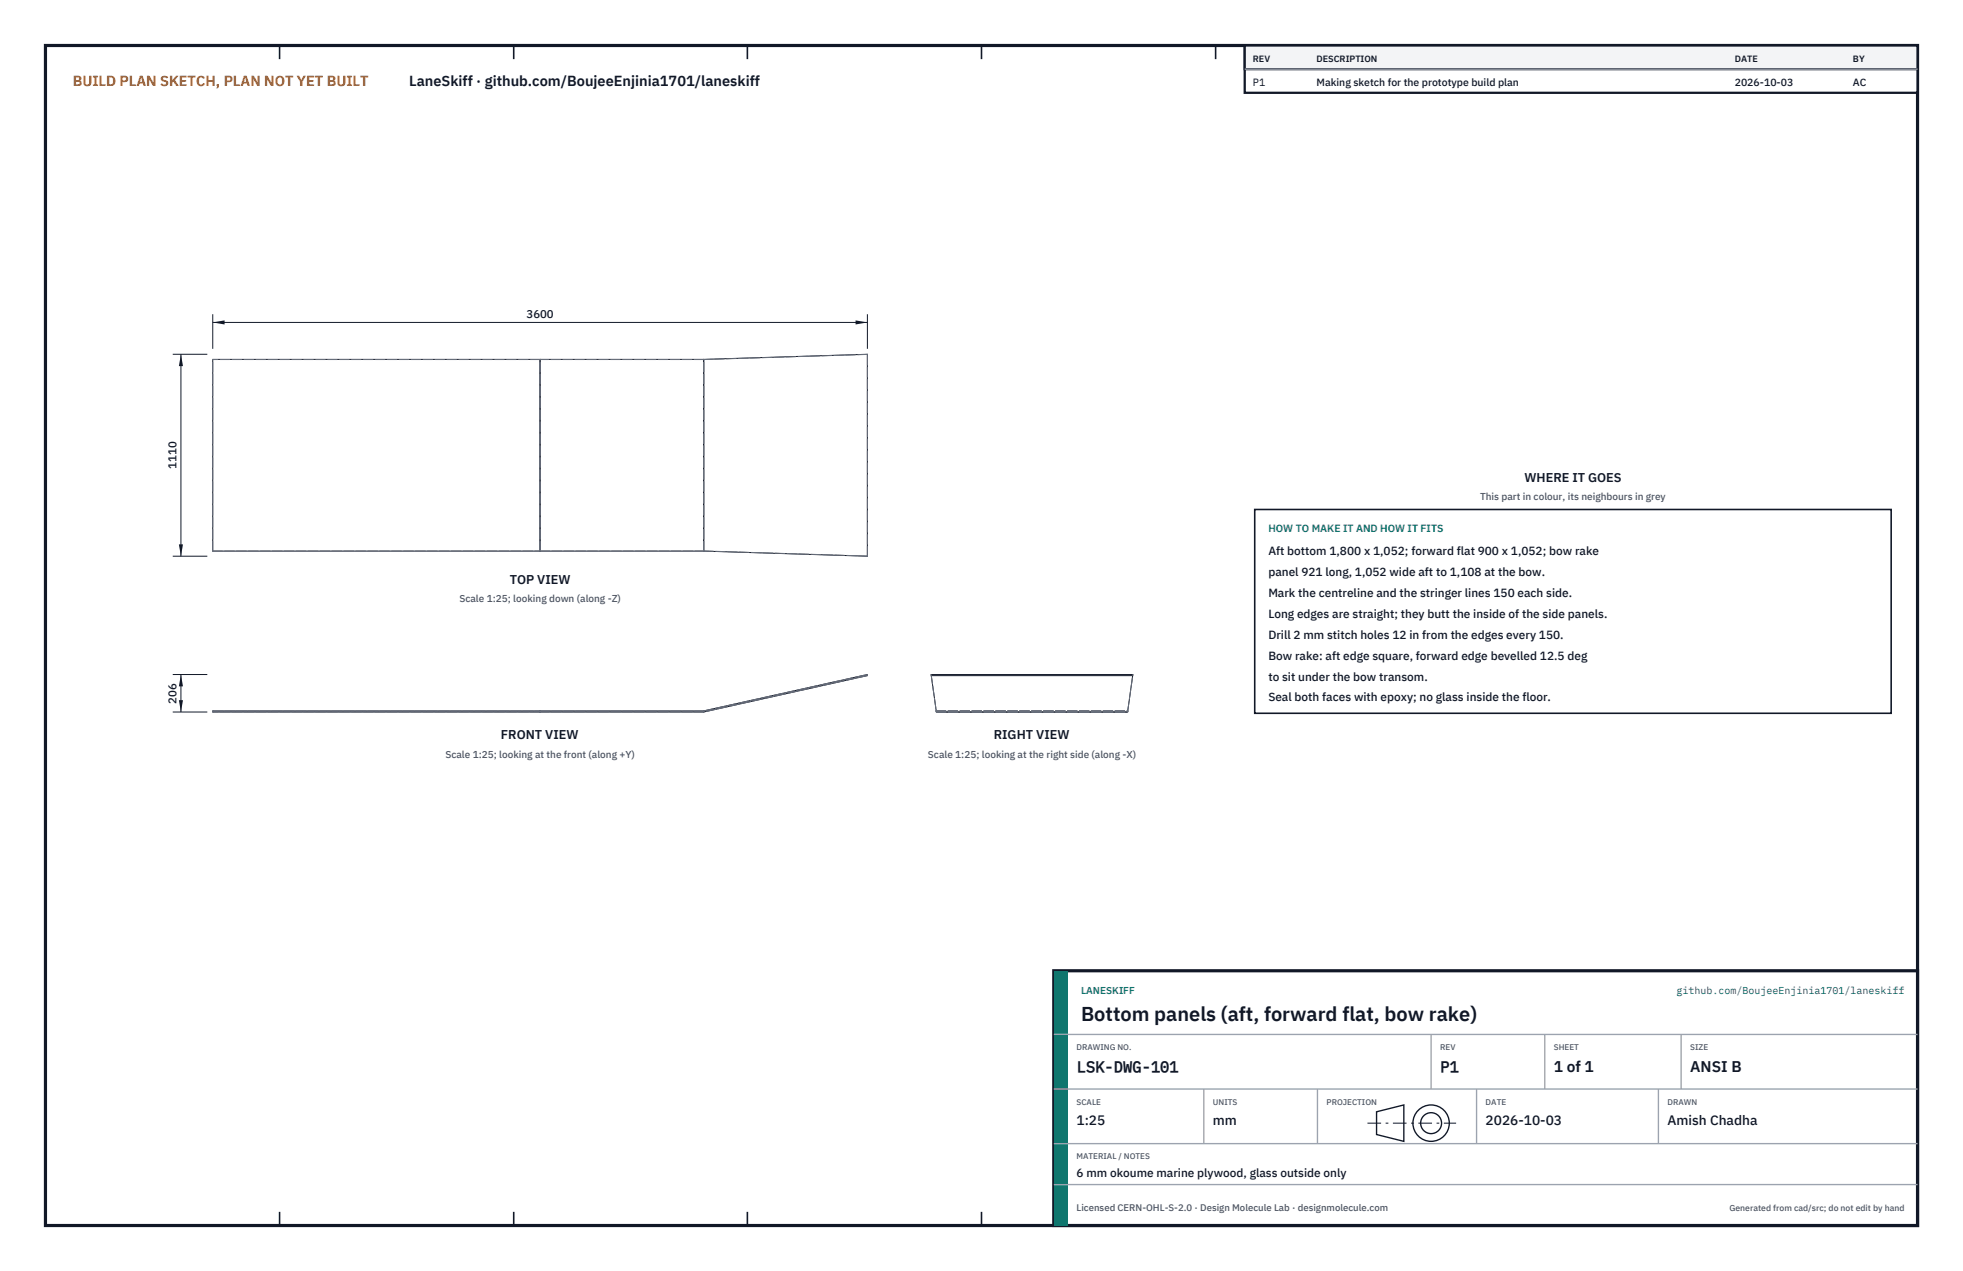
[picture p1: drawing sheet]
<svg xmlns="http://www.w3.org/2000/svg" width="432mm" height="279mm" viewBox="0 0 432 279" stroke-linecap="round" stroke-linejoin="round" font-family="sans-serif">
<defs><g id="words">
<text font-size="4.4" fill="#111827" x="237.8" y="224.4">Bottom panels (aft, forward flat, bow rake)</text>
<g font-size="3.4" fill="#111827">
<text x="236.8" y="235.6">LSK-DWG-101</text>
<text x="316.8" y="235.6">P1</text>
<text x="341.8" y="235.6">1 of 1</text>
<text x="371.8" y="235.6">ANSI B</text>
</g>
<text font-size="3.2" fill="#b45309" x="16" y="19">BUILD PLAN SKETCH, PLAN NOT YET BUILT</text>
<text font-size="3.2" fill="#111827" x="90" y="19">LaneSkiff · github.com/BoujeeEnjinia1701/laneskiff</text>
<g font-size="3" fill="#111827">
<text x="236.8" y="247.2">1:25</text>
<text x="266.8" y="247.2">mm</text>
<text x="326.8" y="247.2">2026-10-03</text>
<text x="366.8" y="247.2">Amish Chadha</text>
</g>
<g font-size="2.8" fill="#111827">
<text x="335.3" y="106">WHERE IT GOES</text>
<text x="112.1" y="128.3">TOP VIEW</text>
<text x="110.2" y="162.5">FRONT VIEW</text>
<text x="218.6" y="162.5">RIGHT VIEW</text>
</g>
<g font-size="2.6" fill="#111827">
<text x="279" y="122">Aft bottom 1,800 x 1,052; forward flat 900 x 1,052; bow rake</text>
<text x="279" y="126.6">panel 921 long, 1,052 wide aft to 1,108 at the bow.</text>
<text x="279" y="131.2">Mark the centreline and the stringer lines 150 each side.</text>
<text x="279" y="135.8">Long edges are straight; they butt the inside of the side panels.</text>
<text x="279" y="140.4">Drill 2 mm stitch holes 12 in from the edges every 150.</text>
<text x="279" y="145">Bow rake: aft edge square, forward edge bevelled 12.5 deg</text>
<text x="279" y="149.6">to sit under the bow transom.</text>
<text x="279" y="154.2">Seal both faces with epoxy; no glass inside the floor.</text>
<text x="236.8" y="258.8">6 mm okoume marine plywood, glass outside only</text>
</g>
<g font-size="2.5" fill="#111827">
<text x="115.8" y="69.9">3600</text>
<text x="38.8" y="103.1" transform="rotate(-90 38.8 103.1)">1110</text>
<text x="38.8" y="154.7" transform="rotate(-90 38.8 154.7)">206</text>
</g>
<g font-size="2.3" fill="#111827">
<text x="275.6" y="18.8">P1</text>
<text x="289.6" y="18.8">Making sketch for the prototype build plan</text>
<text x="381.6" y="18.8">2026-10-03</text>
<text x="407.6" y="18.8">AC</text>
</g>
<text font-size="2.3" fill="#0f766e" x="279" y="117">HOW TO MAKE IT AND HOW IT FITS</text>
<g font-size="2.2" fill="#4b5563">
<text x="325.6" y="110">This part in colour, its neighbours in grey</text>
<text x="101.1" y="132.3">Scale 1:25; looking down (along -Z)</text>
<text x="98" y="166.5">Scale 1:25; looking at the front (along +Y)</text>
<text x="204.1" y="166.5">Scale 1:25; looking at the right side (along -X)</text>
</g>
<g font-size="2.2" fill="#0f766e">
<text x="237.8" y="218.4">LANESKIFF</text>
<text x="368.8" y="218.4">github.com/BoujeeEnjinia1701/laneskiff</text>
</g>
<text font-size="2.1" fill="#4b5563" x="236.8" y="266.2">Licensed CERN-OHL-S-2.0 · Design Molecule Lab · designmolecule.com</text>
<g font-size="2" fill="#111827">
<text x="275.6" y="13.6">REV</text>
<text x="289.6" y="13.6">DESCRIPTION</text>
<text x="381.6" y="13.6">DATE</text>
<text x="407.6" y="13.6">BY</text>
</g>
<text font-size="1.9" fill="#4b5563" x="380.4" y="266.2">Generated from cad/src; do not edit by hand</text>
<g font-size="1.8" fill="#4b5563">
<text x="236.8" y="230.8">DRAWING NO.</text>
<text x="316.8" y="230.8">REV</text>
<text x="341.8" y="230.8">SHEET</text>
<text x="371.8" y="230.8">SIZE</text>
<text x="236.8" y="242.8">SCALE</text>
<text x="266.8" y="242.8">UNITS</text>
<text x="291.8" y="242.8">PROJECTION</text>
<text x="326.8" y="242.8">DATE</text>
<text x="366.8" y="242.8">DRAWN</text>
<text x="236.8" y="254.8">MATERIAL / NOTES</text>
</g>
</g></defs>
<path d="M10 10h411.8v259.4h-411.8z" fill="none" stroke="#111827" stroke-width=".7" stroke-linecap="butt"/>
<g fill="none" stroke="#111827" stroke-width=".35">
<path d="M61.5 10v3M113 10v3M164.4 10v3M215.9 10v3M267.4 10v3M318.9 10v3M370.3 10v3M61.5 266.4v3M113 266.4v3M164.4 266.4v3M215.9 266.4v3M267.4 266.4v3"/>
<path d="M318.9 266.4v3M370.3 266.4v3"/>
</g>
<path d="M118.8 79v42.1M154.8 79v42.1M154.8 79l36-1.1v44.4l-36-1.2M154.8 79h-108v42.1h108M118.8 156.3v.2M154.8 156.3h-108v.2h108M154.8 156.3v.2M154.8 156.3l36-8v.2l-36 8M204.8 148.3h44.4l-1.2 8.2h-42zM204.9 148.5h44.3" fill="none" stroke="#111727" stroke-width=".22"/>
<g fill="none" stroke="#6a7180" stroke-width=".22" stroke-dasharray="2.1 .5">
<path d="M46.8 79h.1M118.8 79h-72M118.8 79h.1M154.8 79h-36M154.8 79h.1M190.8 77.9l-36 1.1M190.8 77.9h.1M46.8 121.1h72M46.8 121.1v-42.1M46.8 121.1h.1M118.8 121.1v-42.1M118.8 121.1h.1"/>
<path d="M118.8 121.1h36M154.8 121.1v-42.1M154.8 121.1h.1M154.8 121.1l36 1.1M190.8 122.2v-44.3M190.8 122.3v-.1M46.8 156.5v-.2M46.8 156.3h72M118.8 156.5h-72M118.8 156.5v-.2M118.8 156.3h36M154.8 156.5h-36"/>
<path d="M154.8 156.5v-.2M154.8 156.3l36-8M190.8 148.5l-36 8M190.8 148.5v-.2M204.8 148.3l1.1 8M205.9 156.3l.1 .2M205.9 156.3h42.2M206 156.5h42M248 156.5l.1-.2M248.1 156.3l1.1-8"/>
</g>
<path d="M46.8 69.1v7.6M46.8 70.9h144M190.8 69.1v7.6" fill="none" stroke="#111827" stroke-width=".22"/>
<path d="M46.8 70.9l2.6-.5v.9zM188.2 70.4v.9l2.6-.4z" fill="#111827"/>
<path d="M38 77.9h7.6M39.8 77.9v44.4M38 122.3h7.6" fill="none" stroke="#111827" stroke-width=".22"/>
<path d="M39.8 77.9l-.5 2.6h.9zM39.3 119.7h.9l-.4 2.6z" fill="#111827"/>
<path d="M38 148.3h7.6M38 156.5h7.6M39.8 148.3v8.2" fill="none" stroke="#111827" stroke-width=".22"/>
<path d="M39.8 148.3l-.5 2.6h.9zM39.3 153.9h.9l-.4 2.6z" fill="#111827"/>
<path d="M276 112h140v44.8h-140z" fill="#fff" stroke="#111827" stroke-width=".35"/>
<path d="M273.8 10h148v10.4h-148z" fill="#fff" stroke="#111827" stroke-width=".5"/>
<path d="M273.8 10h148v5.2h-148z" fill="#f3f4f6" stroke="#111827" stroke-width=".5"/>
<path d="M273.8 15.2h148" fill="none" stroke="#9ca3af" stroke-width=".3"/>
<path d="M231.8 213.4h190v56h-190z" fill="#fff" stroke="#111827" stroke-width=".7" stroke-linecap="butt"/>
<path d="M231.8 213.4h3v56h-3z" fill="#0f766e"/>
<path d="M231.8 227.4h190M231.8 239.4h190M264.8 239.4v12M289.8 239.4v12M314.8 227.4v12M324.8 239.4v12M339.8 227.4v12M364.8 239.4v12M369.8 227.4v12M231.8 251.4h190M231.8 260.4h190" fill="none" stroke="#9ca3af" stroke-width=".3"/>
<g fill="none" stroke="#111827" stroke-width=".3">
<path d="M302.8 244.4l6-1.5v8l-6-1.5z"/>
<circle cx="314.8" cy="246.9" r="4"/>
<circle cx="314.8" cy="246.9" r="2.3"/>
</g>
<path d="M300.8 246.9h19.5" fill="none" stroke="#111827" stroke-width=".22" stroke-dasharray="3 1 .6 1" stroke-linecap="butt"/>
<use href="#words"/>
</svg>
